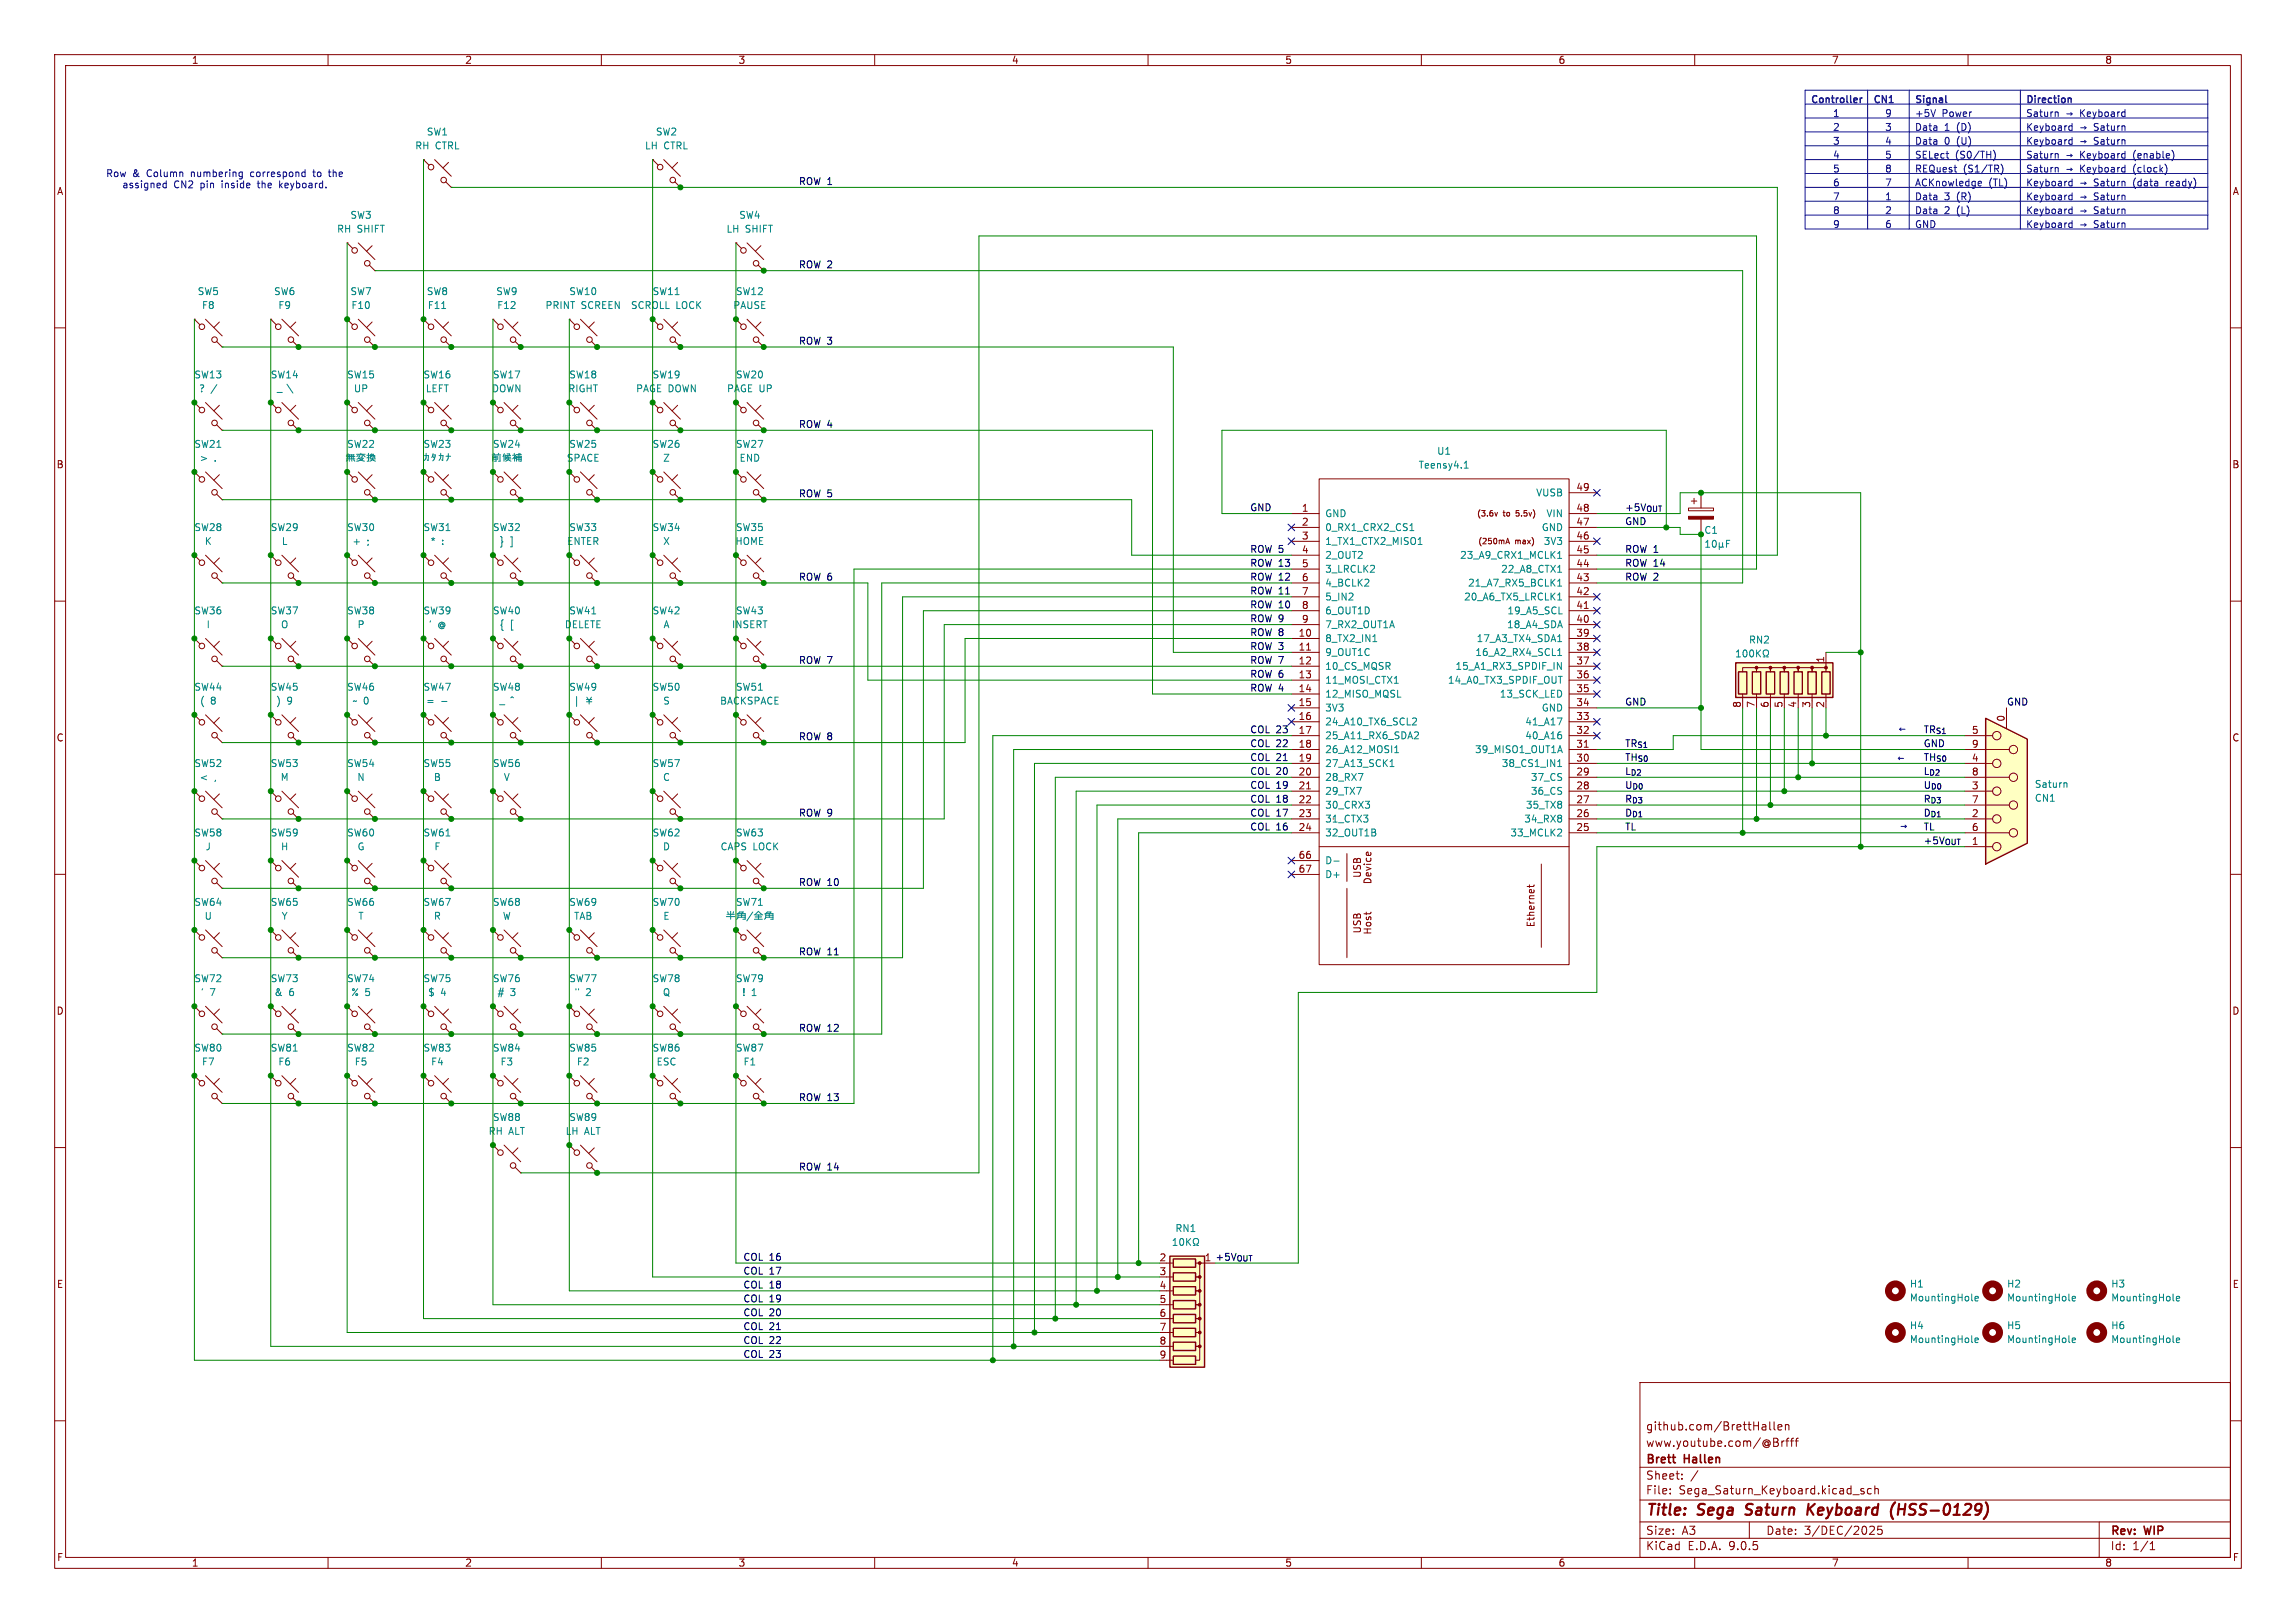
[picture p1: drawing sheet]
<svg xmlns="http://www.w3.org/2000/svg" width="420mm" height="297mm" viewBox="0 0 420 297" stroke-linecap="round" stroke-linejoin="round" font-family="sans-serif">
<defs><g id="words">
<g font-size="2.8" fill="#840000">
<text x="301" y="277.9">Title:</text>
<text x="310.6" y="277.9">Sega</text>
<text x="320.2" y="277.9">Saturn</text>
<text x="332.2" y="277.9">Keyboard</text>
<text x="348.3" y="277.9">(HSS-0129)</text>
</g>
<g font-size="2.1" fill="#840000">
<text x="301" y="262">github.com/BrettHallen</text>
<text x="301" y="268.2">Brett</text>
<text x="301" y="265">www.youtube.com/@Brfff</text>
<text x="308.2" y="268.2">Hallen</text>
<text x="301" y="273.7">File:</text>
<text x="301" y="271">Sheet:</text>
<text x="307.1" y="273.7">Sega_Saturn_Keyboard.kicad_sch</text>
<text x="301" y="281.1">Size:</text>
<text x="307.6" y="281.1">A3</text>
<text x="323" y="281.1">Date:</text>
<text x="330" y="281.1">3/DEC/2025</text>
<text x="386" y="281.3">Rev:</text>
<text x="392.4" y="281.3">WIP</text>
<text x="301" y="283.9">KiCad</text>
<text x="308.7" y="283.9">E.D.A.</text>
<text x="316.3" y="283.9">9.0.5</text>
<text x="386" y="283.9">Id:</text>
<text x="390.1" y="283.9">1/1</text>
</g>
<g font-size="1.8" fill="#840000">
<text x="35" y="11.9">1</text>
<text x="85" y="11.9">2</text>
<text x="135" y="11.9">3</text>
<text x="185" y="11.9">4</text>
<text x="235" y="11.9">5</text>
<text x="285" y="11.9">6</text>
<text x="335" y="11.9">7</text>
<text x="385" y="11.9">8</text>
<text x="10.3" y="35.9">A</text>
<text x="408.3" y="35.9">A</text>
<text x="10.3" y="85.9">B</text>
<text x="288.2" y="89.9">49</text>
<text x="408.2" y="85.9">B</text>
<text x="238.1" y="93.7">1</text>
<text x="288.2" y="93.7">48</text>
<text x="238.1" y="96.3">2</text>
<text x="238.1" y="98.8">3</text>
<text x="238.1" y="101.3">4</text>
<text x="288.2" y="98.8">46</text>
<text x="288.2" y="101.3">45</text>
<text x="288.2" y="96.3">47</text>
<text x="238.1" y="103.9">5</text>
<text x="238.1" y="106.4">6</text>
<text x="288.2" y="103.9">44</text>
<text x="288.2" y="106.4">43</text>
<text x="238.1" y="109">7</text>
<text x="238.1" y="111.5">8</text>
<text x="288.2" y="109">42</text>
<text x="288.2" y="111.5">41</text>
<text x="237.4" y="116.6">10</text>
<text x="237.4" y="119.1">11</text>
<text x="238.1" y="114">9</text>
<text x="288.2" y="114">40</text>
<text x="288.2" y="116.6">39</text>
<text x="288.2" y="119.1">38</text>
<text x="237.4" y="121.7">12</text>
<text x="237.4" y="124.2">13</text>
<text x="288.2" y="121.7">37</text>
<text x="288.2" y="124.2">36</text>
<text x="333.8" y="121.4" transform="rotate(-90 333.8 121.4)">1</text>
<text x="237.4" y="126.7">14</text>
<text x="237.4" y="129.3">15</text>
<text x="237.4" y="131.8">16</text>
<text x="288.2" y="126.7">35</text>
<text x="288.2" y="131.8">33</text>
<text x="288.2" y="129.3">34</text>
<text x="318.5" y="129.6" transform="rotate(-90 318.5 129.6)">8</text>
<text x="321.1" y="129.6" transform="rotate(-90 321.1 129.6)">7</text>
<text x="323.6" y="129.6" transform="rotate(-90 323.6 129.6)">6</text>
<text x="326.1" y="129.6" transform="rotate(-90 326.1 129.6)">5</text>
<text x="328.7" y="129.6" transform="rotate(-90 328.7 129.6)">4</text>
<text x="331.2" y="129.6" transform="rotate(-90 331.2 129.6)">3</text>
<text x="333.8" y="129.6" transform="rotate(-90 333.8 129.6)">2</text>
<text x="10.3" y="135.9">C</text>
<text x="237.4" y="134.4">17</text>
<text x="237.4" y="136.9">18</text>
<text x="288.2" y="134.4">32</text>
<text x="288.2" y="136.9">31</text>
<text x="360.6" y="136.9">9</text>
<text x="360.6" y="134.4">5</text>
<text x="366.8" y="132.2" transform="rotate(-90 366.8 132.2)">0</text>
<text x="408.2" y="135.9">C</text>
<text x="237.4" y="139.4">19</text>
<text x="237.4" y="142">20</text>
<text x="288.2" y="139.4">30</text>
<text x="288.2" y="142">29</text>
<text x="360.6" y="142">8</text>
<text x="360.6" y="139.4">4</text>
<text x="237.4" y="144.5">21</text>
<text x="237.4" y="147.1">22</text>
<text x="237.4" y="149.6">23</text>
<text x="288.2" y="144.5">28</text>
<text x="288.2" y="147.1">27</text>
<text x="288.2" y="149.6">26</text>
<text x="360.6" y="149.6">2</text>
<text x="360.6" y="147.1">7</text>
<text x="360.6" y="144.5">3</text>
<text x="237.4" y="152.1">24</text>
<text x="288.2" y="152.1">25</text>
<text x="360.6" y="152.1">6</text>
<text x="237.4" y="157.2">66</text>
<text x="237.4" y="159.8">67</text>
<text x="249.1" y="160.8" transform="rotate(-90 249.1 160.8)">USB</text>
<text x="251.1" y="161.9" transform="rotate(-90 251.1 161.9)">Device</text>
<text x="249.1" y="170.9" transform="rotate(-90 249.1 170.9)">USB</text>
<text x="251.1" y="171.1" transform="rotate(-90 251.1 171.1)">Host</text>
<text x="280.9" y="169.8" transform="rotate(-90 280.9 169.8)">Ethernet</text>
<text x="10.3" y="185.9">D</text>
<text x="408.2" y="185.9">D</text>
<text x="212" y="230.9">2</text>
<text x="212" y="233.4">3</text>
<text x="10.3" y="235.9">E</text>
<text x="212" y="236">4</text>
<text x="212" y="238.5">5</text>
<text x="408.3" y="235.9">E</text>
<text x="212" y="241">6</text>
<text x="212" y="243.6">7</text>
<text x="212" y="246.1">8</text>
<text x="212" y="248.7">9</text>
<text x="10.3" y="285.9">F</text>
<text x="35" y="286.9">1</text>
<text x="85" y="286.9">2</text>
<text x="135" y="286.9">3</text>
<text x="185" y="286.9">4</text>
<text x="235" y="286.9">5</text>
<text x="285" y="286.9">6</text>
<text x="335" y="286.9">7</text>
<text x="385" y="286.9">8</text>
<text x="408.3" y="285.9">F</text>
</g>
<g font-size="1.8" fill="#0000c2">
<text x="331.2" y="19.5">Controller</text>
<text x="335.2" y="21.7">1</text>
<text x="342.6" y="19.5">CN1</text>
<text x="344.7" y="21.7">9</text>
<text x="350.2" y="19.5">Signal</text>
<text x="350.2" y="21.7">+5V</text>
<text x="355.2" y="21.7">Power</text>
<text x="370.5" y="19.5">Direction</text>
<text x="370.5" y="21.7">Saturn</text>
<text x="377.9" y="21.7">þÿ!’Keyboard</text>
<text x="335.2" y="24.3">2</text>
<text x="335.2" y="26.8">3</text>
<text x="335.2" y="29.3">4</text>
<text x="344.7" y="24.3">3</text>
<text x="344.7" y="26.8">4</text>
<text x="344.7" y="29.3">5</text>
<text x="350.2" y="24.3">Data</text>
<text x="350.2" y="26.8">Data</text>
<text x="350.2" y="29.3">SELect</text>
<text x="355.7" y="24.3">1</text>
<text x="355.7" y="26.8">0</text>
<text x="357.7" y="29.3">(S0/TH)</text>
<text x="358" y="24.3">(D)</text>
<text x="358" y="26.8">(U)</text>
<text x="370.5" y="24.3">Keyboard</text>
<text x="370.5" y="26.8">Keyboard</text>
<text x="370.5" y="29.3">Saturn</text>
<text x="377.9" y="29.3">þÿ!’Keyboard</text>
<text x="380.4" y="24.3">þÿ!’Saturn</text>
<text x="380.4" y="26.8">þÿ!’Saturn</text>
<text x="390.5" y="29.3">(enable)</text>
<text x="19.3" y="32.6">Row</text>
<text x="22.3" y="34.7">assigned</text>
<text x="24.2" y="32.6">&amp;</text>
<text x="27" y="32.6">Column</text>
<text x="31.8" y="34.7">CN2</text>
<text x="35.2" y="32.6">numbering</text>
<text x="36.8" y="34.7">pin</text>
<text x="40.8" y="34.7">inside</text>
<text x="46.3" y="32.6">correspond</text>
<text x="47.6" y="34.7">the</text>
<text x="51.8" y="34.7">keyboard.</text>
<text x="58" y="32.6">to</text>
<text x="61" y="32.6">the</text>
<text x="335.2" y="31.9">5</text>
<text x="335.2" y="34.4">6</text>
<text x="344.7" y="31.9">8</text>
<text x="344.7" y="34.4">7</text>
<text x="350.2" y="31.9">REQuest</text>
<text x="350.2" y="34.4">ACKnowledge</text>
<text x="359.1" y="31.9">(S1/TR)</text>
<text x="363.8" y="34.4">(TL)</text>
<text x="370.5" y="31.9">Saturn</text>
<text x="370.5" y="34.4">Keyboard</text>
<text x="377.9" y="31.9">þÿ!’Keyboard</text>
<text x="380.4" y="34.4">þÿ!’Saturn</text>
<text x="390.5" y="31.9">(clock)</text>
<text x="390.5" y="34.4">(data</text>
<text x="396.7" y="34.4">ready)</text>
<text x="335.2" y="37">7</text>
<text x="335.2" y="39.5">8</text>
<text x="344.7" y="37">1</text>
<text x="344.7" y="39.5">2</text>
<text x="350.2" y="37">Data</text>
<text x="350.2" y="39.5">Data</text>
<text x="355.7" y="37">3</text>
<text x="355.7" y="39.5">2</text>
<text x="358" y="37">(R)</text>
<text x="358" y="39.5">(L)</text>
<text x="370.5" y="37">Keyboard</text>
<text x="370.5" y="39.5">Keyboard</text>
<text x="380.4" y="37">þÿ!’Saturn</text>
<text x="380.4" y="39.5">þÿ!’Saturn</text>
<text x="335.2" y="42">9</text>
<text x="344.7" y="42">6</text>
<text x="350.2" y="42">GND</text>
<text x="370.5" y="42">Keyboard</text>
<text x="380.4" y="42">þÿ!’Saturn</text>
<text x="347.1" y="134.2">þÿ!•</text>
<text x="346.8" y="139.6">þÿ!•</text>
<text x="347.3" y="152">þÿ!’</text>
</g>
<g font-size="1.8" fill="#008484">
<text x="75.9" y="27.5">RH CTRL</text>
<text x="78" y="25">SW1</text>
<text x="117.9" y="27.5">LH</text>
<text x="119.9" y="25">SW2</text>
<text x="121.4" y="27.5">CTRL</text>
<text x="64" y="40.2">SW3</text>
<text x="135.1" y="40.2">SW4</text>
<text x="61.6" y="42.8">RH SHIFT</text>
<text x="132.8" y="42.8">LH</text>
<text x="136.3" y="42.8">SHIFT</text>
<text x="36.1" y="54.2">SW5</text>
<text x="36.8" y="56.7">F8</text>
<text x="50" y="54.2">SW6</text>
<text x="50.8" y="56.7">F9</text>
<text x="64" y="54.2">SW7</text>
<text x="64.2" y="56.7">F10</text>
<text x="78" y="54.2">SW8</text>
<text x="78.2" y="56.7">F11</text>
<text x="90.7" y="54.2">SW9</text>
<text x="90.9" y="56.7">F12</text>
<text x="99.7" y="56.7">PRINT</text>
<text x="104" y="54.2">SW10</text>
<text x="106.3" y="56.7">SCREEN</text>
<text x="115.3" y="56.7">SCROLL LOCK</text>
<text x="119.3" y="54.2">SW11</text>
<text x="134" y="56.7">PAUSE</text>
<text x="134.5" y="54.2">SW12</text>
<text x="35.5" y="69.4">SW13</text>
<text x="36.3" y="72">?</text>
<text x="38.6" y="72">/</text>
<text x="49.4" y="69.4">SW14</text>
<text x="50.6" y="72">_ \</text>
<text x="63.4" y="69.4">SW15</text>
<text x="64.6" y="72">UP</text>
<text x="77.4" y="69.4">SW16</text>
<text x="77.8" y="72">LEFT</text>
<text x="89.9" y="72">DOWN</text>
<text x="90.1" y="69.4">SW17</text>
<text x="103.9" y="72">RIGHT</text>
<text x="104" y="69.4">SW18</text>
<text x="116.3" y="72">PAGE DOWN</text>
<text x="119.3" y="69.4">SW19</text>
<text x="132.9" y="72">PAGE UP</text>
<text x="134.5" y="69.4">SW20</text>
<text x="35.5" y="82.1">SW21</text>
<text x="63.4" y="82.1">SW22</text>
<text x="77.4" y="82.1">SW23</text>
<text x="90.1" y="82.1">SW24</text>
<text x="104" y="82.1">SW25</text>
<text x="119.3" y="82.1">SW26</text>
<text x="134.5" y="82.1">SW27</text>
<text x="262.8" y="83.4">U1</text>
<text x="36.4" y="84.7">&gt;</text>
<text x="39.2" y="84.7">.</text>
<text x="63.1" y="84.7">þÿq!Y cÛ</text>
<text x="77.2" y="84.7">þÿ0«0¿0«0Ê</text>
<text x="103.6" y="84.7">SPACE</text>
<text x="121.2" y="84.7">Z</text>
<text x="135.2" y="84.7">END</text>
<text x="259.4" y="86">Teensy4.1</text>
<text x="242.3" y="94.8">GND</text>
<text x="280.9" y="91">VUSB</text>
<text x="282.8" y="94.8">VIN</text>
<text x="35.5" y="97.4">SW28</text>
<text x="37.4" y="99.9">K</text>
<text x="49.4" y="97.4">SW29</text>
<text x="51.5" y="99.9">L</text>
<text x="63.4" y="97.4">SW30</text>
<text x="64.4" y="99.9">+</text>
<text x="67.1" y="99.9">;</text>
<text x="77.4" y="97.4">SW31</text>
<text x="78.6" y="99.9">*</text>
<text x="80.8" y="99.9">:</text>
<text x="90.1" y="97.4">SW32</text>
<text x="91.3" y="99.9">}</text>
<text x="93.3" y="99.9">]</text>
<text x="103.6" y="99.9">ENTER</text>
<text x="104" y="97.4">SW33</text>
<text x="119.3" y="97.4">SW34</text>
<text x="121.2" y="99.9">X</text>
<text x="134.4" y="99.9">HOME</text>
<text x="134.5" y="97.4">SW35</text>
<text x="242.3" y="97.4">0_RX1_CRX2_CS1</text>
<text x="242.3" y="99.9">1_TX1_CTX2_MISO1</text>
<text x="281.9" y="97.4">GND</text>
<text x="282.3" y="99.9">3V3</text>
<text x="311.7" y="97.9">C1</text>
<text x="242.3" y="105">3_LRCLK2</text>
<text x="242.3" y="107.5">4_BCLK2</text>
<text x="242.3" y="102.5">2_OUT2</text>
<text x="267" y="102.5">23_A9_CRX1_MCLK1</text>
<text x="268.4" y="107.5">21_A7_RX5_BCLK1</text>
<text x="274.5" y="105">22_A8_CTX1</text>
<text x="35.5" y="112.6">SW36</text>
<text x="49.4" y="112.6">SW37</text>
<text x="63.4" y="112.6">SW38</text>
<text x="77.4" y="112.6">SW39</text>
<text x="90.1" y="112.6">SW40</text>
<text x="104" y="112.6">SW41</text>
<text x="119.3" y="112.6">SW42</text>
<text x="134.5" y="112.6">SW43</text>
<text x="242.3" y="110.1">5_IN2</text>
<text x="242.3" y="112.6">6_OUT1D</text>
<text x="267.7" y="110.1">20_A6_TX5_LRCLK1</text>
<text x="275.6" y="112.6">19_A5_SCL</text>
<text x="37.7" y="115.2">I</text>
<text x="51.3" y="115.2">O</text>
<text x="65.3" y="115.2">P</text>
<text x="78.3" y="115.2">'</text>
<text x="80.1" y="115.2">@</text>
<text x="91.3" y="115.2">{</text>
<text x="93.3" y="115.2">[</text>
<text x="103.2" y="115.2">DELETE</text>
<text x="121.3" y="115.2">A</text>
<text x="133.8" y="115.2">INSERT</text>
<text x="242.3" y="115.2">7_RX2_OUT1A</text>
<text x="242.3" y="117.7">8_TX2_IN1</text>
<text x="270" y="117.7">17_A3_TX4_SDA1</text>
<text x="275.6" y="115.2">18_A4_SDA</text>
<text x="319.8" y="118">RN2</text>
<text x="242.3" y="120.2">9_OUT1C</text>
<text x="242.3" y="122.8">10_CS_MQSR</text>
<text x="242.3" y="125.3">11_MOSI_CTX1</text>
<text x="264.8" y="125.3">14_A0_TX3_SPDIF_OUT</text>
<text x="266.1" y="122.8">15_A1_RX3_SPDIF_IN</text>
<text x="269.8" y="120.2">16_A2_RX4_SCL1</text>
<text x="35.5" y="126.6">SW44</text>
<text x="36.5" y="129.1">(</text>
<text x="38.5" y="129.1">8</text>
<text x="49.4" y="126.6">SW45</text>
<text x="50.5" y="129.1">)</text>
<text x="52.5" y="129.1">9</text>
<text x="63.4" y="126.6">SW46</text>
<text x="64.4" y="129.1">~ 0</text>
<text x="77.4" y="126.6">SW47</text>
<text x="77.9" y="129.1">=</text>
<text x="90.1" y="126.6">SW48</text>
<text x="91.3" y="129.1">_ ^</text>
<text x="104" y="126.6">SW49</text>
<text x="119.3" y="126.6">SW50</text>
<text x="121.2" y="129.1">S</text>
<text x="131.6" y="129.1">BACKSPACE</text>
<text x="134.5" y="126.6">SW51</text>
<text x="242.3" y="127.9">12_MISO_MQSL</text>
<text x="242.3" y="130.4">3V3</text>
<text x="274.2" y="127.9">13_SCK_LED</text>
<text x="281.9" y="130.4">GND</text>
<text x="242.3" y="132.9">24_A10_TX6_SCL2</text>
<text x="242.3" y="135.5">25_A11_RX6_SDA2</text>
<text x="278.9" y="132.9">41_A17</text>
<text x="278.9" y="135.5">40_A16</text>
<text x="35.5" y="140.6">SW52</text>
<text x="36.4" y="143.1">&lt;</text>
<text x="39.2" y="143.1">,</text>
<text x="49.4" y="140.6">SW53</text>
<text x="51.2" y="143.1">M</text>
<text x="63.4" y="140.6">SW54</text>
<text x="65.3" y="143.1">N</text>
<text x="77.4" y="140.6">SW55</text>
<text x="79.3" y="143.1">B</text>
<text x="90.1" y="140.6">SW56</text>
<text x="92.1" y="143.1">V</text>
<text x="119.3" y="140.6">SW57</text>
<text x="121.2" y="143.1">C</text>
<text x="242.3" y="138">26_A12_MOSI1</text>
<text x="242.3" y="140.6">27_A13_SCK1</text>
<text x="242.3" y="143.1">28_RX7</text>
<text x="269.7" y="138">39_MISO1_OUT1A</text>
<text x="274.6" y="140.6">38_CS1_IN1</text>
<text x="279.9" y="143.1">37_CS</text>
<text x="242.3" y="145.6">29_TX7</text>
<text x="242.3" y="148.2">30_CRX3</text>
<text x="279" y="148.2">35_TX8</text>
<text x="279.9" y="145.6">36_CS</text>
<text x="372.1" y="146.9">CN1</text>
<text x="372.1" y="144.4">Saturn</text>
<text x="35.5" y="153.3">SW58</text>
<text x="37.5" y="155.8">J</text>
<text x="49.4" y="153.3">SW59</text>
<text x="51.3" y="155.8">H</text>
<text x="63.4" y="153.3">SW60</text>
<text x="65.3" y="155.8">G</text>
<text x="77.4" y="153.3">SW61</text>
<text x="79.4" y="155.8">F</text>
<text x="119.3" y="153.3">SW62</text>
<text x="121.2" y="155.8">D</text>
<text x="131.7" y="155.8">CAPS LOCK</text>
<text x="134.5" y="153.3">SW63</text>
<text x="242.3" y="150.7">31_CTX3</text>
<text x="242.3" y="153.3">32_OUT1B</text>
<text x="276.2" y="153.3">33_MCLK2</text>
<text x="278.7" y="150.7">34_RX8</text>
<text x="242.3" y="158.3">D-</text>
<text x="242.3" y="160.9">D+</text>
<text x="35.5" y="166">SW64</text>
<text x="49.4" y="166">SW65</text>
<text x="63.4" y="166">SW66</text>
<text x="77.4" y="166">SW67</text>
<text x="90.1" y="166">SW68</text>
<text x="104" y="166">SW69</text>
<text x="119.3" y="166">SW70</text>
<text x="134.5" y="166">SW71</text>
<text x="37.3" y="168.5">U</text>
<text x="51.4" y="168.5">Y</text>
<text x="65.5" y="168.5">T</text>
<text x="79.3" y="168.5">R</text>
<text x="91.9" y="168.5">W</text>
<text x="104.9" y="168.5">TAB</text>
<text x="121.2" y="168.5">E</text>
<text x="35.5" y="179.9">SW72</text>
<text x="49.4" y="179.9">SW73</text>
<text x="63.4" y="179.9">SW74</text>
<text x="77.4" y="179.9">SW75</text>
<text x="90.1" y="179.9">SW76</text>
<text x="104" y="179.9">SW77</text>
<text x="119.3" y="179.9">SW78</text>
<text x="134.5" y="179.9">SW79</text>
<text x="36.6" y="182.5">'</text>
<text x="38.4" y="182.5">7</text>
<text x="50.1" y="182.5">&amp;</text>
<text x="52.8" y="182.5">6</text>
<text x="64.1" y="182.5">% 5</text>
<text x="78.2" y="182.5">$</text>
<text x="80.6" y="182.5">4</text>
<text x="90.9" y="182.5">#</text>
<text x="93.3" y="182.5">3</text>
<text x="105" y="182.5">&quot;</text>
<text x="107.1" y="182.5">2</text>
<text x="121.2" y="182.5">Q</text>
<text x="135.7" y="182.5">!</text>
<text x="137.4" y="182.5">1</text>
<text x="35.5" y="192.6">SW80</text>
<text x="36.8" y="195.2">F7</text>
<text x="49.4" y="192.6">SW81</text>
<text x="50.8" y="195.2">F6</text>
<text x="63.4" y="192.6">SW82</text>
<text x="64.8" y="195.2">F5</text>
<text x="77.4" y="192.6">SW83</text>
<text x="78.8" y="195.2">F4</text>
<text x="90.1" y="192.6">SW84</text>
<text x="91.5" y="195.2">F3</text>
<text x="104" y="192.6">SW85</text>
<text x="105.4" y="195.2">F2</text>
<text x="119.3" y="192.6">SW86</text>
<text x="120" y="195.2">ESC</text>
<text x="134.5" y="192.6">SW87</text>
<text x="135.9" y="195.2">F1</text>
<text x="89.3" y="207.9">RH ALT</text>
<text x="90.1" y="205.3">SW88</text>
<text x="103.4" y="207.9">LH</text>
<text x="104" y="205.3">SW89</text>
<text x="106.9" y="207.9">ALT</text>
<text x="214.9" y="225.7">RN1</text>
<text x="349.3" y="235.8">H1</text>
<text x="349.3" y="238.4">MountingHole</text>
<text x="367" y="235.8">H2</text>
<text x="367" y="238.4">MountingHole</text>
<text x="386.1" y="235.8">H3</text>
<text x="386.1" y="238.4">MountingHole</text>
<text x="349.3" y="243.4">H4</text>
<text x="349.3" y="246">MountingHole</text>
<text x="367" y="243.4">H5</text>
<text x="367" y="246">MountingHole</text>
<text x="386.1" y="243.4">H6</text>
<text x="386.1" y="246">MountingHole</text>
</g>
<g font-size="1.8">
<text x="146" y="33.9">ROW 1</text>
<text x="146" y="49.2">ROW 2</text>
<text x="146" y="63.2">ROW 3</text>
<text x="146" y="78.4">ROW 4</text>
<text x="146" y="91.1">ROW 5</text>
<text x="228.6" y="93.6">GND</text>
<text x="297.2" y="93.6">+5V_{OUT}</text>
<text x="228.6" y="101.3">ROW 5</text>
<text x="297.2" y="96.2">GND</text>
<text x="297.2" y="101.3">ROW 1</text>
<text x="146" y="106.3">ROW 6</text>
<text x="228.6" y="106.3">ROW 12</text>
<text x="228.6" y="103.8">ROW 13</text>
<text x="297.2" y="103.8">ROW 14</text>
<text x="297.2" y="106.3">ROW 2</text>
<text x="228.6" y="108.9">ROW 11</text>
<text x="228.6" y="111.4">ROW 10</text>
<text x="228.6" y="114">ROW 9</text>
<text x="228.6" y="116.5">ROW 8</text>
<text x="228.6" y="119">ROW 3</text>
<text x="146" y="121.6">ROW 7</text>
<text x="228.6" y="121.6">ROW 7</text>
<text x="228.6" y="124.1">ROW 6</text>
<text x="228.6" y="126.7">ROW 4</text>
<text x="297.2" y="129.2">GND</text>
<text x="367" y="129.2">GND</text>
<text x="146" y="135.5">ROW 8</text>
<text x="228.6" y="136.8">COL 22</text>
<text x="228.6" y="134.3">COL 23</text>
<text x="297.2" y="136.8">TR_{S1}</text>
<text x="351.8" y="136.8">GND</text>
<text x="351.8" y="134.3">TR_{S1}</text>
<text x="228.6" y="141.9">COL 20</text>
<text x="228.6" y="139.4">COL 21</text>
<text x="297.2" y="139.4">TH_{S0}</text>
<text x="297.2" y="141.9">L_{D2}</text>
<text x="351.8" y="139.4">TH_{S0}</text>
<text x="351.8" y="141.9">L_{D2}</text>
<text x="146" y="149.5">ROW 9</text>
<text x="228.6" y="144.4">COL 19</text>
<text x="228.6" y="147">COL 18</text>
<text x="228.6" y="149.5">COL 17</text>
<text x="297.2" y="149.5">D_{D1}</text>
<text x="297.2" y="144.4">U_{D0}</text>
<text x="297.2" y="147">R_{D3}</text>
<text x="351.8" y="149.5">D_{D1}</text>
<text x="351.8" y="147">R_{D3}</text>
<text x="351.8" y="144.4">U_{D0}</text>
<text x="228.6" y="152.1">COL 16</text>
<text x="297.2" y="152.1">TL</text>
<text x="351.8" y="154.6">+5V_{OUT}1</text>
<text x="351.8" y="152.1">TL</text>
<text x="146" y="162.2">ROW 10</text>
<text x="146" y="174.9">ROW 11</text>
<text x="146" y="188.9">ROW 12</text>
<text x="146" y="201.6">ROW 13</text>
<text x="146" y="214.3">ROW 14</text>
<text x="135.9" y="230.8">COL 16</text>
<text x="135.9" y="233.3">COL 17</text>
<text x="220.3" y="230.9">1 +5V_{OUT}</text>
<text x="135.9" y="238.4">COL 19</text>
<text x="135.9" y="235.9">COL 18</text>
<text x="135.9" y="241">COL 20</text>
<text x="135.9" y="243.5">COL 21</text>
<text x="135.9" y="246">COL 22</text>
<text x="135.9" y="248.6">COL 23</text>
</g>
<g font-size="1.4" fill="#840000">
<text x="270.1" y="94.7">(3.6v</text>
<text x="275" y="94.7">to</text>
<text x="277.5" y="94.7">5.5v)</text>
<text x="270.3" y="99.8">(250mA</text>
<text x="277.1" y="99.8">max)</text>
</g>
</g></defs>
<g fill="none" stroke="#840000" stroke-width=".18">
<path d="M10 10h400v277h-400zM12 12h396v273h-396zM60 10v2M110 10v2M160 10v2M210 10v2M260 10v2M310 10v2M360 10v2M10 60h2M408 60h2M10 110h2"/>
<path d="M408 110h2M10 160h2M408 160h2M10 210h2M408 210h2M300 253h108v32h-108zM10 260h2M300 278.5h108M300 274.5h108M300 268.5h108M305.5 273.2v.2M305.5 272.5v.1"/>
<path d="M307.7 270.5v.2M307.7 269.8v.1M310.6 269.1l-1.3 1.9M320 278.5v3M322.5 260.7h.3l.2 .2v.8M323 261.6l-.5 .1M323 261l-.5 .1M323.7 260.2v1.3l.2 .2M324.5 260.2v1.3l.2 .2M325.2 261.2l.7-.2v-.2l-.5-.1-.2 .2 .1 .7h.6M325.2 264v.5M325.9 263.7v1"/>
<path d="M326.4 263.7l-.3 .1-.2 .2M326.6 260.8l.2-.1 .4 .1v.9M326.6 260.7v1M326.7 263.7h.5M327.2 263.2l-.3 .2v1.3M327.5 263.7h.6M328.1 263.2l-.4 .2v1.3M328.4 263.7h.5M328.9 263.2l-.3 .2v1.3M338.9 273.5h1.2M340.9 272.5l-.3-.1-.2 .2v.2l.5 .2v.3h-.5M342.3 272.5l-.4-.1-.3 .3v.4l.1 .2h.6"/>
<path d="M342.8 279.4v.5l-.9 .9h1M342.9 272.5l.3-.1 .3 .1 .1 .9M342.9 271.9v1.5M343.5 279.3l-.1 .7 .3-.1h.5l.1 .6-.3 .3-.6-.2M384 278.5v6.5M408 260h2M60 285v2M110 285v2M160 285v2M210 285v2M260 285v2M300 281.5h108"/>
<path d="M310 285v2M360 285v2M393.3 283.6h.9M393.3 282.5l.4-.4v1.5"/>
</g>
<path d="M319.3 277.1l.2 .1M319.6 275.4l-.2 .4 .1 .2M330.8 275.2l-.2 2M331 276.1l.7 1.1M332 275.2l-1.3 1.1M346.7 274.9l-.5 .6M347.3 276.2h1.1M347.4 275.2l-.3 2" fill="none" stroke="#840000" stroke-width=".4"/>
<path d="M363.2 131.4l7.6 3.9v19l-7.6 3.8z" fill="#ffffc2"/>
<path d="M363.2 131.4l7.6 3.9v19l-7.6 3.8z" fill="none" stroke="#840000" stroke-width=".25"/>
<g fill="none" stroke="#840000" stroke-width=".18">
<path d="M77.5 29.2l1 1M77.5 29.2h.1M79.5 29.2l3 3.1M81.5 33.3l1 1M82 29.7l-1 1M82.5 34.3h.1M119.4 29.2l1 1M119.4 29.2h.1M121.4 29.2l3.1 3.1M123.4 33.3l1.1 1M124 29.7l-1.1 1M124.5 34.3h.1"/>
<path d="M63.5 44.5l1 1M63.5 44.5h.1M63.5 58.4l1 1M63.5 58.4h.1M65.5 44.5l3.1 3M65.5 58.4l3.1 3.1M67.6 48.5l1 1M68.1 45l-1 1M68.1 58.9l-1 1M68.6 49.5h.1M77.5 58.4l1 1M77.5 58.4h.1"/>
<path d="M79.5 58.4l3 3.1M82 58.9l-1 1M90.2 58.4l1 1M90.2 58.4h.1M92.2 58.4l3 3.1M94.7 58.9l-1 1M104.1 58.4l1.1 1M104.1 58.4h.1M106.2 58.4l3 3.1M108.7 58.9l-1 1M119.4 58.4l1 1M119.4 58.4h.1"/>
<path d="M121.4 58.4l3.1 3.1M124 58.9l-1.1 1M134.6 58.4l1 1M134.6 58.4h.1M134.6 44.5l1 1M134.6 44.5h.1M136.7 58.4l3 3.1M136.7 44.5l3 3M138.7 48.5l1 1M139.2 58.9l-1 1M139.2 45l-1 1M139.7 49.5h.1"/>
<path d="M63.5 73.7l1 1M63.5 73.7h.1M65.5 73.7l3.1 3M67.6 77.7l1 1M67.6 62.5l1 1M68.1 74.2l-1 1M68.6 78.7h.1M68.6 63.5h.1M77.5 73.7l1 1M77.5 73.7h.1M79.5 73.7l3 3M81.5 62.5l1 1"/>
<path d="M81.5 77.7l1 1M82 74.2l-1 1M82.5 63.5h.1M82.5 78.7h.1M90.2 73.7l1 1M90.2 73.7h.1M92.2 73.7l3 3M94.2 62.5l1 1M94.2 77.7l1 1M94.7 74.2l-1 1M95.2 63.5h.1M95.2 78.7h.1"/>
<path d="M104.1 73.7l1.1 1M104.1 73.7h.1M106.2 73.7l3 3M108.2 62.5l1 1M108.2 77.7l1 1M108.7 74.2l-1 1M109.2 63.5h.1M109.2 78.7h.1M119.4 73.7l1 1M119.4 73.7h.1M121.4 73.7l3.1 3M123.4 77.7l1.1 1"/>
<path d="M123.4 62.5l1.1 1M124 74.2l-1.1 1M124.5 78.7h.1M124.5 63.5h.1M134.6 73.7l1 1M134.6 73.7h.1M136.7 73.7l3 3M138.7 62.5l1 1M138.7 77.7l1 1M139.2 74.2l-1 1M139.7 63.5h.1M139.7 78.7h.1"/>
<path d="M63.5 86.4l1 1M63.5 86.4h.1M65.5 86.4l3.1 3M67.6 90.4l1 1M68.1 86.9l-1 1M68.6 91.4h.1M77.5 86.4l1 1M77.5 86.4h.1M79.5 86.4l3 3M81.5 90.4l1 1M82 86.9l-1 1M82.5 91.4h.1"/>
<path d="M90.2 86.4l1 1M90.2 86.4h.1M92.2 86.4l3 3M94.2 90.4l1 1M94.7 86.9l-1 1M95.2 91.4h.1M104.1 86.4l1.1 1M104.1 86.4h.1M106.2 86.4l3 3M108.2 90.4l1 1M108.7 86.9l-1 1M109.2 91.4h.1"/>
<path d="M119.4 86.4l1 1M119.4 86.4h.1M121.4 86.4l3.1 3M123.4 90.4l1.1 1M124 86.9l-1.1 1M124.5 91.4h.1M134.6 86.4l1 1M134.6 86.4h.1M136.7 86.4l3 3M138.7 90.4l1 1M139.2 86.9l-1 1M139.7 91.4h.1"/>
<path d="M236.2 94h5.1M236.2 99.1h5.1M236.2 96.5h5.1M241.3 87.6h45.7v88.9h-45.7zM273.9 93.8l-.2 .6M275.4 99.5l.4-1 .3 1M275.5 99.2h.5M287 90.2h5.1M287 94h5.1M287 99.1h5.1M287 96.5h5.1M35.6 116.8l1 1.1"/>
<path d="M35.6 116.8h.1M37.6 116.8l3 3.1M40.1 117.3l-1 1.1M49.5 116.8l1 1.1M49.5 116.8h.1M51.6 116.8l3 3.1M54.1 117.3l-1 1.1M63.5 116.8l1 1.1M63.5 116.8h.1M65.5 116.8l3.1 3.1M68.1 117.3l-1 1.1M77.5 116.8l1 1.1"/>
<path d="M77.5 116.8h.1M77.5 101.6l1 1M77.5 101.6h.1M79.5 116.8l3 3.1M79.5 101.6l3 3M81.5 105.7l1 1M82 117.3l-1 1.1M82 102.1l-1 1M82.5 106.7h.1M90.2 116.8l1 1.1M90.2 116.8h.1M90.2 101.6l1 1"/>
<path d="M90.2 101.6h.1M92.2 116.8l3 3.1M92.2 101.6l3 3M94.2 105.7l1 1M94.7 117.3l-1 1.1M94.7 102.1l-1 1M95.2 106.7h.1M104.1 116.8l1.1 1.1M104.1 116.8h.1M104.1 101.6l1.1 1M104.1 101.6h.1M106.2 116.8l3 3.1"/>
<path d="M106.2 101.6l3 3M108.2 105.7l1 1M108.7 117.3l-1 1.1M108.7 102.1l-1 1M109.2 106.7h.1M119.4 101.6l1 1M119.4 101.6h.1M119.4 116.8l1 1.1M119.4 116.8h.1M121.4 101.6l3.1 3M121.4 116.8l3.1 3.1M123.4 105.7l1.1 1"/>
<path d="M124 117.3l-1.1 1.1M124 102.1l-1.1 1M124.5 106.7h.1M134.6 116.8l1 1.1M134.6 116.8h.1M134.6 101.6l1 1M134.6 101.6h.1M136.7 116.8l3 3.1M136.7 101.6l3 3M138.7 105.7l1 1M139.2 117.3l-1 1.1M139.2 102.1l-1 1"/>
<path d="M139.7 106.7h.1M236.2 104.1h5.1M236.2 106.7h5.1M236.2 109.2h5.1M236.2 111.8h5.1M236.2 114.3h5.1M236.2 116.8h5.1M236.2 119.4h5.1M236.2 101.6h5.1M239 119h.7M287 104.1h5.1M287 106.7h5.1"/>
<path d="M287 109.2h5.1M287 111.8h5.1M287 114.3h5.1M287 116.8h5.1M287 119.4h5.1M287 101.6h5.1M289.8 111.3h.7M35.6 130.8l1 1M35.6 130.8h.1M37.6 130.8l3 3.1M39.6 134.9l1 1M39.6 120.9l1 1"/>
<path d="M40.1 131.3l-1 1M40.6 135.9h.1M40.6 121.9h.1M49.5 130.8l1 1M49.5 130.8h.1M51.6 130.8l3 3.1M53.6 134.9l1 1M53.6 120.9l1 1M54.1 131.3l-1 1M54.6 135.9h.1M54.6 121.9h.1M63.5 130.8l1 1"/>
<path d="M63.5 130.8h.1M65.5 130.8l3.1 3.1M67.6 134.9l1 1M67.6 120.9l1 1M68.1 131.3l-1 1M68.6 135.9h.1M68.6 121.9h.1M77.5 130.8l1 1M77.5 130.8h.1M79.5 130.8l3 3.1M81.5 134.9l1 1M81.5 120.9l1 1"/>
<path d="M82 131.3l-1 1M82.5 135.9h.1M82.5 121.9h.1M90.2 130.8l1 1M90.2 130.8h.1M92.2 130.8l3 3.1M94.2 134.9l1 1M94.2 120.9l1 1M94.7 131.3l-1 1M95.2 135.9h.1M95.2 121.9h.1M104.1 130.8l1.1 1"/>
<path d="M104.1 130.8h.1M106.2 130.8l3 3.1M108.2 120.9l1 1M108.2 134.9l1 1M108.7 131.3l-1 1M109.2 121.9h.1M109.2 135.9h.1M119.4 130.8l1 1M119.4 130.8h.1M121.4 130.8l3.1 3.1M123.4 134.9l1.1 1M123.4 120.9l1.1 1"/>
<path d="M124 131.3l-1.1 1M124.5 135.9h.1M124.5 121.9h.1M134.6 130.8l1 1M134.6 130.8h.1M136.7 130.8l3 3.1M138.7 120.9l1 1M138.7 134.9l1 1M139.2 131.3l-1 1M139.7 121.9h.1M139.7 135.9h.1M236.2 139.7h5.1"/>
<path d="M236.2 137.2h5.1M236.2 134.6h5.1M236.2 121.9h5.1M236.2 124.5h5.1M236.2 127h5.1M236.2 129.5h5.1M236.2 132.1h5.1M287 139.7h5.1M287 137.2h5.1M287 134.6h5.1M287 121.9h5.1M287 124.5h5.1"/>
<path d="M287 127h5.1M287 129.5h5.1M287 132.1h5.1M289.8 136.7h.7M359.4 139.7h5.1M359.4 137.2h8.1M359.4 134.6h5.1M367 129.5v3.9M35.6 157.5l1 1M35.6 157.5h.1M35.6 144.8l1 1M35.6 144.8h.1"/>
<path d="M37.6 157.5l3 3M37.6 144.8l3 3M39.6 148.8l1 1.1M40.1 158l-1 1M40.1 145.3l-1 1M40.6 149.9h.1M49.5 157.5l1 1M49.5 157.5h.1M49.5 144.8l1 1M49.5 144.8h.1M51.6 157.5l3 3M51.6 144.8l3 3"/>
<path d="M53.6 148.8l1 1.1M54.1 158l-1 1M54.1 145.3l-1 1M54.6 149.9h.1M63.5 157.5l1 1M63.5 157.5h.1M63.5 144.8l1 1M63.5 144.8h.1M65.5 157.5l3.1 3M65.5 144.8l3.1 3M67.6 148.8l1 1.1M68.1 158l-1 1"/>
<path d="M68.1 145.3l-1 1M68.6 149.9h.1M77.5 157.5l1 1M77.5 157.5h.1M77.5 144.8l1 1M77.5 144.8h.1M79.5 157.5l3 3M79.5 144.8l3 3M81.5 148.8l1 1.1M82 158l-1 1M82 145.3l-1 1M82.5 149.9h.1"/>
<path d="M90.2 144.8l1 1M90.2 144.8h.1M92.2 144.8l3 3M94.2 148.8l1 1.1M94.7 145.3l-1 1M95.2 149.9h.1M119.4 157.5l1 1M119.4 157.5h.1M119.4 144.8l1 1M119.4 144.8h.1M121.4 157.5l3.1 3M121.4 144.8l3.1 3"/>
<path d="M123.4 148.8l1.1 1.1M124 158l-1.1 1M124 145.3l-1.1 1M124.5 149.9h.1M134.6 157.5l1 1M134.6 157.5h.1M136.7 157.5l3 3M139.2 158l-1 1M236.2 152.4h5.1M236.2 149.9h5.1M236.2 147.3h5.1M236.2 144.8h5.1"/>
<path d="M236.2 142.2h5.1M236.2 157.5h5.1M239 144.4h.7M241.3 154.9h45.7M246.4 156.2v5.1M250 156l.2-.1 .1 .6M281.9 158.1v15.3M287 152.4h5.1M287 149.9h5.1M287 147.3h5.1M287 144.8h5.1M287 142.2h5.1"/>
<path d="M359.4 154.9h5.1M359.4 152.4h8.1M359.4 149.9h5.1M359.4 147.3h8.1M359.4 144.8h5.1M359.4 142.2h8.1M35.6 170.2l1 1M35.6 170.2h.1M37.6 170.2l3 3M39.6 174.2l1 1.1M39.6 161.5l1 1.1M40.1 170.7l-1 1"/>
<path d="M40.6 175.3h.1M40.6 162.6h.1M49.5 170.2l1 1M49.5 170.2h.1M51.6 170.2l3 3M53.6 174.2l1 1.1M53.6 161.5l1 1.1M54.1 170.7l-1 1M54.6 175.3h.1M54.6 162.6h.1M63.5 170.2l1 1M63.5 170.2h.1"/>
<path d="M65.5 170.2l3.1 3M67.6 161.5l1 1.1M67.6 174.2l1 1.1M68.1 170.7l-1 1M68.6 162.6h.1M68.6 175.3h.1M77.5 170.2l1 1M77.5 170.2h.1M79.5 170.2l3 3M81.5 161.5l1 1.1M81.5 174.2l1 1.1M82 170.7l-1 1"/>
<path d="M82.5 162.6h.1M82.5 175.3h.1M90.2 170.2l1 1M90.2 170.2h.1M92.2 170.2l3 3M94.2 174.2l1 1.1M94.7 170.7l-1 1M95.2 175.3h.1M104.1 170.2l1.1 1M104.1 170.2h.1M106.2 170.2l3 3M108.2 174.2l1 1.1"/>
<path d="M108.7 170.7l-1 1M109.2 175.3h.1M119.4 170.2l1 1M119.4 170.2h.1M121.4 170.2l3.1 3M123.4 174.2l1.1 1.1M123.4 161.5l1.1 1.1M124 170.7l-1.1 1M124.5 175.3h.1M124.5 162.6h.1M134.6 170.2l1 1M134.6 170.2h.1"/>
<path d="M136.7 170.2l3 3M138.7 174.2l1 1.1M138.7 161.5l1 1.1M139.2 170.7l-1 1M139.7 175.3h.1M139.7 162.6h.1M236.2 160h5.1M246.4 162.6v12.7M279.8 161.9v.5M280.6 161.9l-.2 .3h-1.1M35.6 196.9l1 1M35.6 196.9h.1"/>
<path d="M35.6 184.2l1 1M35.6 184.2h.1M37.6 196.9l3 3M37.6 184.2l3 3M39.6 188.2l1 1M40.1 184.7l-1 1M40.1 197.4l-1 1M40.6 189.2h.1M49.5 196.9l1 1M49.5 196.9h.1M49.5 184.2l1 1M49.5 184.2h.1"/>
<path d="M51.6 184.2l3 3M51.6 196.9l3 3M53.6 188.2l1 1M54.1 197.4l-1 1M54.1 184.7l-1 1M54.6 189.2h.1M63.5 184.2l1 1M63.5 184.2h.1M63.5 196.9l1 1M63.5 196.9h.1M65.5 184.2l3.1 3M65.5 196.9l3.1 3"/>
<path d="M67.6 188.2l1 1M68.1 197.4l-1 1M68.1 184.7l-1 1M68.6 189.2h.1M77.5 184.2l1 1M77.5 184.2h.1M77.5 196.9l1 1M77.5 196.9h.1M79.5 196.9l3 3M79.5 184.2l3 3M81.5 188.2l1 1M82 197.4l-1 1"/>
<path d="M82 184.7l-1 1M82.5 189.2h.1M90.2 196.9l1 1M90.2 196.9h.1M90.2 184.2l1 1M90.2 184.2h.1M92.2 196.9l3 3M92.2 184.2l3 3M94.2 188.2l1 1M94.7 184.7l-1 1M94.7 197.4l-1 1M95.2 189.2h.1"/>
<path d="M104.1 184.2l1.1 1M104.1 184.2h.1M104.1 196.9l1.1 1M104.1 196.9h.1M106.2 184.2l3 3M106.2 196.9l3 3M108.2 188.2l1 1M108.7 184.7l-1 1M108.7 197.4l-1 1M109.2 189.2h.1M119.4 184.2l1 1M119.4 184.2h.1"/>
<path d="M119.4 196.9l1 1M119.4 196.9h.1M121.4 184.2l3.1 3M121.4 196.9l3.1 3M123.4 188.2l1.1 1M124 184.7l-1.1 1M124 197.4l-1.1 1M124.5 189.2h.1M134.6 184.2l1 1M134.6 184.2h.1M134.6 196.9l1 1M134.6 196.9h.1"/>
<path d="M136.7 184.2l3 3M136.7 196.9l3 3M138.7 188.2l1 1M139.2 184.7l-1 1M139.2 197.4l-1 1M139.7 189.2h.1M39.6 200.9l1 1M40.6 201.9h.1M53.6 200.9l1 1M54.6 201.9h.1M67.6 200.9l1 1M68.6 201.9h.1"/>
<path d="M81.5 200.9l1 1M82.5 201.9h.1M90.2 209.6l1 1M90.2 209.6h.1M92.2 209.6l3 3M94.2 213.6l1 1M94.2 200.9l1 1M94.7 210.1l-1 1M95.2 214.6h.1M95.2 201.9h.1M104.1 209.6l1.1 1M104.1 209.6h.1"/>
<path d="M106.2 209.6l3 3M108.2 213.6l1 1M108.2 200.9l1 1M108.7 210.1l-1 1M109.2 214.6h.1M109.2 201.9h.1M123.4 200.9l1.1 1M124.5 201.9h.1M138.7 200.9l1 1M139.7 201.9h.1"/>
<circle cx="78.8" cy="30.6" r=".51"/>
<circle cx="81.2" cy="32.9" r=".51"/>
<circle cx="120.8" cy="30.6" r=".51"/>
<circle cx="123.1" cy="32.9" r=".51"/>
<circle cx="64.9" cy="59.8" r=".51"/>
<circle cx="64.9" cy="45.8" r=".51"/>
<circle cx="67.2" cy="48.2" r=".51"/>
<circle cx="78.8" cy="59.8" r=".51"/>
<circle cx="91.5" cy="59.8" r=".51"/>
<circle cx="105.5" cy="59.8" r=".51"/>
<circle cx="120.8" cy="59.8" r=".51"/>
<circle cx="136" cy="59.8" r=".51"/>
<circle cx="136" cy="45.8" r=".51"/>
<circle cx="138.3" cy="48.2" r=".51"/>
<circle cx="64.9" cy="75" r=".51"/>
<circle cx="67.2" cy="62.2" r=".51"/>
<circle cx="67.2" cy="77.4" r=".51"/>
<circle cx="78.8" cy="75" r=".51"/>
<circle cx="81.2" cy="62.2" r=".51"/>
<circle cx="81.2" cy="77.4" r=".51"/>
<circle cx="91.5" cy="75" r=".51"/>
<circle cx="93.9" cy="62.2" r=".51"/>
<circle cx="93.9" cy="77.4" r=".51"/>
<circle cx="105.5" cy="75" r=".51"/>
<circle cx="107.8" cy="62.2" r=".51"/>
<circle cx="107.8" cy="77.4" r=".51"/>
<circle cx="120.8" cy="75" r=".51"/>
<circle cx="123.1" cy="62.2" r=".51"/>
<circle cx="123.1" cy="77.4" r=".51"/>
<circle cx="136" cy="75" r=".51"/>
<circle cx="138.3" cy="62.2" r=".51"/>
<circle cx="138.3" cy="77.4" r=".51"/>
<circle cx="64.9" cy="87.7" r=".51"/>
<circle cx="67.2" cy="90.1" r=".51"/>
<circle cx="78.8" cy="87.7" r=".51"/>
<circle cx="81.2" cy="90.1" r=".51"/>
<circle cx="91.5" cy="87.7" r=".51"/>
<circle cx="93.9" cy="90.1" r=".51"/>
<circle cx="105.5" cy="87.7" r=".51"/>
<circle cx="107.8" cy="90.1" r=".51"/>
<circle cx="120.8" cy="87.7" r=".51"/>
<circle cx="123.1" cy="90.1" r=".51"/>
<circle cx="136" cy="87.7" r=".51"/>
<circle cx="138.3" cy="90.1" r=".51"/>
<circle cx="36.9" cy="118.2" r=".51"/>
<circle cx="50.9" cy="118.2" r=".51"/>
<circle cx="64.9" cy="118.2" r=".51"/>
<circle cx="78.8" cy="103" r=".51"/>
<circle cx="78.8" cy="118.2" r=".51"/>
<circle cx="81.2" cy="105.3" r=".51"/>
<circle cx="91.5" cy="118.2" r=".51"/>
<circle cx="91.5" cy="103" r=".51"/>
<circle cx="93.9" cy="105.3" r=".51"/>
<circle cx="105.5" cy="118.2" r=".51"/>
<circle cx="105.5" cy="103" r=".51"/>
<circle cx="107.8" cy="105.3" r=".51"/>
<circle cx="120.8" cy="118.2" r=".51"/>
<circle cx="120.8" cy="103" r=".51"/>
<circle cx="123.1" cy="105.3" r=".51"/>
<circle cx="136" cy="103" r=".51"/>
<circle cx="136" cy="118.2" r=".51"/>
<circle cx="138.3" cy="105.3" r=".51"/>
<circle cx="36.9" cy="132.2" r=".51"/>
<circle cx="39.2" cy="120.6" r=".51"/>
<circle cx="39.2" cy="134.5" r=".51"/>
<circle cx="50.9" cy="132.2" r=".51"/>
<circle cx="53.2" cy="120.6" r=".51"/>
<circle cx="53.2" cy="134.5" r=".51"/>
<circle cx="64.9" cy="132.2" r=".51"/>
<circle cx="67.2" cy="134.5" r=".51"/>
<circle cx="67.2" cy="120.6" r=".51"/>
<circle cx="78.8" cy="132.2" r=".51"/>
<circle cx="81.2" cy="120.6" r=".51"/>
<circle cx="81.2" cy="134.5" r=".51"/>
<circle cx="91.5" cy="132.2" r=".51"/>
<circle cx="93.9" cy="120.6" r=".51"/>
<circle cx="93.9" cy="134.5" r=".51"/>
<circle cx="105.5" cy="132.2" r=".51"/>
<circle cx="107.8" cy="134.5" r=".51"/>
<circle cx="107.8" cy="120.6" r=".51"/>
<circle cx="120.8" cy="132.2" r=".51"/>
<circle cx="123.1" cy="134.5" r=".51"/>
<circle cx="123.1" cy="120.6" r=".51"/>
<circle cx="136" cy="132.2" r=".51"/>
<circle cx="138.3" cy="134.5" r=".51"/>
<circle cx="138.3" cy="120.6" r=".51"/>
<circle cx="365.3" cy="134.6" r=".76"/>
<circle cx="365.3" cy="139.7" r=".76"/>
<circle cx="368.3" cy="137.2" r=".76"/>
<circle cx="36.9" cy="146.2" r=".51"/>
<circle cx="36.9" cy="158.9" r=".51"/>
<circle cx="39.2" cy="148.5" r=".51"/>
<circle cx="50.9" cy="146.2" r=".51"/>
<circle cx="50.9" cy="158.9" r=".51"/>
<circle cx="53.2" cy="148.5" r=".51"/>
<circle cx="64.9" cy="146.2" r=".51"/>
<circle cx="64.9" cy="158.9" r=".51"/>
<circle cx="67.2" cy="148.5" r=".51"/>
<circle cx="78.8" cy="146.2" r=".51"/>
<circle cx="78.8" cy="158.9" r=".51"/>
<circle cx="81.2" cy="148.5" r=".51"/>
<circle cx="91.5" cy="146.2" r=".51"/>
<circle cx="93.9" cy="148.5" r=".51"/>
<circle cx="120.8" cy="146.2" r=".51"/>
<circle cx="120.8" cy="158.9" r=".51"/>
<circle cx="123.1" cy="148.5" r=".51"/>
<circle cx="136" cy="158.9" r=".51"/>
<circle cx="365.3" cy="144.8" r=".76"/>
<circle cx="365.3" cy="149.9" r=".76"/>
<circle cx="365.3" cy="154.9" r=".76"/>
<circle cx="368.3" cy="142.2" r=".76"/>
<circle cx="368.3" cy="152.4" r=".76"/>
<circle cx="368.3" cy="147.3" r=".76"/>
<circle cx="36.9" cy="171.6" r=".51"/>
<circle cx="39.2" cy="173.9" r=".51"/>
<circle cx="39.2" cy="161.2" r=".51"/>
<circle cx="50.9" cy="171.6" r=".51"/>
<circle cx="53.2" cy="173.9" r=".51"/>
<circle cx="53.2" cy="161.2" r=".51"/>
<circle cx="64.9" cy="171.6" r=".51"/>
<circle cx="67.2" cy="173.9" r=".51"/>
<circle cx="67.2" cy="161.2" r=".51"/>
<circle cx="78.8" cy="171.6" r=".51"/>
<circle cx="81.2" cy="173.9" r=".51"/>
<circle cx="81.2" cy="161.2" r=".51"/>
<circle cx="91.5" cy="171.6" r=".51"/>
<circle cx="93.9" cy="173.9" r=".51"/>
<circle cx="105.5" cy="171.6" r=".51"/>
<circle cx="107.8" cy="173.9" r=".51"/>
<circle cx="120.8" cy="171.6" r=".51"/>
<circle cx="123.1" cy="173.9" r=".51"/>
<circle cx="123.1" cy="161.2" r=".51"/>
<circle cx="136" cy="171.6" r=".51"/>
<circle cx="138.3" cy="161.2" r=".51"/>
<circle cx="138.3" cy="173.9" r=".51"/>
<circle cx="36.9" cy="198.2" r=".51"/>
<circle cx="36.9" cy="185.5" r=".51"/>
<circle cx="39.2" cy="187.9" r=".51"/>
<circle cx="50.9" cy="198.2" r=".51"/>
<circle cx="50.9" cy="185.5" r=".51"/>
<circle cx="53.2" cy="187.9" r=".51"/>
<circle cx="64.9" cy="185.5" r=".51"/>
<circle cx="64.9" cy="198.2" r=".51"/>
<circle cx="67.2" cy="187.9" r=".51"/>
<circle cx="78.8" cy="198.2" r=".51"/>
<circle cx="78.8" cy="185.5" r=".51"/>
<circle cx="81.2" cy="187.9" r=".51"/>
<circle cx="91.5" cy="198.2" r=".51"/>
<circle cx="91.5" cy="185.5" r=".51"/>
<circle cx="93.9" cy="187.9" r=".51"/>
<circle cx="105.5" cy="198.2" r=".51"/>
<circle cx="105.5" cy="185.5" r=".51"/>
<circle cx="107.8" cy="187.9" r=".51"/>
<circle cx="120.8" cy="198.2" r=".51"/>
<circle cx="120.8" cy="185.5" r=".51"/>
<circle cx="123.1" cy="187.9" r=".51"/>
<circle cx="136" cy="198.2" r=".51"/>
<circle cx="136" cy="185.5" r=".51"/>
<circle cx="138.3" cy="187.9" r=".51"/>
<circle cx="39.2" cy="200.6" r=".51"/>
<circle cx="53.2" cy="200.6" r=".51"/>
<circle cx="67.2" cy="200.6" r=".51"/>
<circle cx="81.2" cy="200.6" r=".51"/>
<circle cx="91.5" cy="210.9" r=".51"/>
<circle cx="93.9" cy="213.3" r=".51"/>
<circle cx="93.9" cy="200.6" r=".51"/>
<circle cx="105.5" cy="210.9" r=".51"/>
<circle cx="107.8" cy="213.3" r=".51"/>
<circle cx="107.8" cy="200.6" r=".51"/>
<circle cx="123.1" cy="200.6" r=".51"/>
<circle cx="138.3" cy="200.6" r=".51"/>
</g>
<g fill="none" stroke="#008484" stroke-width=".18">
<path d="M80.8 56.5h.7M90 83.3h1.6M90.1 84h.6M90.1 83.7h.6M90.1 84.4v-.9h.6v.9h-.3M90.3 82.9l.2 .3M91 83.5v.6M91.2 82.9l-.1 .3M91.5 83.4v1h-.3M92.2 83.3v1.1M92.3 83l-.3 .6M92.4 83.3v.8"/>
<path d="M92.5 84h1M92.5 83.4h.9M92.7 83.7h.7M92.7 83.1h.5v.3M92.8 83.5l-.2 .4M93 83.6v.5l-.5 .3M93 84v.2l.5 .2M93.8 83.3h.5l-.2 .4M94.1 82.9v.4M94.1 83.7l.2 .2M94.1 83.6v.8M94.2 83.6l-.4 .4"/>
<path d="M94.3 83.6l-.1 .1M94.4 83.2h.9M94.5 84h.8M94.5 83.7h.8M94.5 84.4v-.9h.8v.9M94.9 82.9v1.5M95 83l.3 .1M95.1 84.4h.2M257.9 97.1h.7M258 96.1l.3-.3v1.3M259.4 99.6h.7M267.8 85.7h.8"/>
<path d="M267.8 84.8l.4-.4v1.3M251.1 117.4h.8M284.9 117.4h.8M284.9 108.9l.4-.4v1.3M284.9 102.2h.8M284.9 101.3l.4-.4v1.3M284.9 106.4l.4-.4v1.3M284.9 119.1l.4-.4v1.3M284.9 104.7h.8M284.9 107.3h.8M284.9 109.8h.8M284.9 120h.8"/>
<path d="M285.2 112.3h.6M285.2 116.3l.1-.2v1.3M80.8 128.4h1M105.5 127.5v1.8M107.3 128.4h1M107.3 128h1M107.3 127.6l.5 .6M107.8 128.2v.6M108.2 127.6l-.4 .6M254.3 139.4l.3-.4v1.3M255.1 125h.7M255.1 137.7h.7"/>
<path d="M255.1 136.8l.4-.3v1.2M258.6 131.4l.4 .1 .1 .3-.8 .9h.8M258.9 133.9l.4 .1 .2 .3-.8 .9h.8M284.9 121.2l.7 1.3v-1.3M284.9 131.4h.8l-.5 1.3M284.9 139.4l.4-.4v1.3M285.1 123.8h.7M285.1 137.4h.6M285.4 136.5l.4 1.2M285.5 134.5l.2 .2-.2 .4M244 157.6h1M248.5 141.5h.8l-.5 1.3"/>
<path d="M254.3 140.3h.7M284.9 140.3h.8M285.5 151.8l.2 .2-.1 .3-.7 .7h.8M377.7 143.2l.4 .2v.7M132.9 167.7h1.5M133 167.3h1.3M133.1 166.8l.1 .4M133.7 166.8v1.4M134.2 166.8l-.1 .3M135 167.9h1.3M135 167.2l.3-.3h.7l-.4 .3v.7M135 167.2h1.3v1h-.4"/>
<path d="M135 167.2l-.2 .1M135 167.2v.7l-.3 .3M135 167.5h1.3M137.7 166.9l-1.1 1.6M137.9 167.4l.8-.6 .8 .6M138 168.2h1.5M138.1 167.8h1.2M138.2 167.4h1.1M138.7 167.4v.8M140.1 167.9h1.3M140.1 167.2h1.3v1h-.4M140.1 167.2l.3-.3h.6l-.3 .3v.7"/>
<path d="M140.1 167.2l-.2 .1M140.1 167.2v.7l-.3 .3M140.1 167.5h1.3"/>
</g>
<path d="M214 229.9h6.3v20.3h-6.3z" fill="#ffffc2"/>
<path d="M214 229.9h6.3v20.3h-6.3zM214.6 230.4h4.1v1.5h-4.1zM214.6 232.9h4.1v1.5h-4.1zM214.6 235.5h4.1v1.5h-4.1zM214.6 238h4.1v1.5h-4.1zM214.6 240.5h4.1v1.6h-4.1zM214.6 243.1h4.1v1.5h-4.1zM214.6 245.6h4.1v1.5h-4.1zM214.6 248.2h4.1v1.5h-4.1z" fill="none" stroke="#840000" stroke-width=".25"/>
<g fill="#840000" stroke="#840000" stroke-width=".18">
<path d="M308.9 94.5h4.5v.5h-4.5z"/>
<circle cx="219.5" cy="231.1" r=".25"/>
<circle cx="219.5" cy="233.7" r=".25"/>
<circle cx="219.5" cy="236.2" r=".25"/>
<circle cx="219.5" cy="238.8" r=".25"/>
<circle cx="219.5" cy="241.3" r=".25"/>
<circle cx="219.5" cy="243.8" r=".25"/>
<circle cx="219.5" cy="246.4" r=".25"/>
</g>
<g fill="none" stroke="#840000" stroke-width=".18">
<path d="M35.6 58.4l1 1M35.6 58.4h.1M37.6 58.4l3 3.1M40.1 58.9l-1 1M49.5 58.4l1 1M49.5 58.4h.1M51.6 58.4l3 3.1M54.1 58.9l-1 1M35.6 73.7l1 1M35.6 73.7h.1M37.6 73.7l3 3M39.6 77.7l1 1"/>
<path d="M39.6 62.5l1 1M40.1 74.2l-1 1M40.6 78.7h.1M40.6 63.5h.1M49.5 73.7l1 1M49.5 73.7h.1M51.6 73.7l3 3M53.6 77.7l1 1M53.6 62.5l1 1M54.1 74.2l-1 1M54.6 78.7h.1M54.6 63.5h.1"/>
<path d="M35.6 86.4l1 1M35.6 86.4h.1M37.6 86.4l3 3M39.6 90.4l1 1M40.1 86.9l-1 1M40.6 91.4h.1M308.9 93h4.5v.5h-4.5zM309.4 91.7h1M309.9 91.2v1M311.1 90.2v2.8M311.1 95v2.8M35.6 101.6l1 1"/>
<path d="M35.6 101.6h.1M37.6 101.6l3 3M39.6 105.7l1 1M40.1 102.1l-1 1M40.6 106.7h.1M49.5 101.6l1 1M49.5 101.6h.1M51.6 101.6l3 3M53.6 105.7l1 1M54.1 102.1l-1 1M54.6 106.7h.1M63.5 101.6l1 1"/>
<path d="M63.5 101.6h.1M65.5 101.6l3.1 3M67.6 105.7l1 1M68.1 102.1l-1 1M68.6 106.7h.1M213.4 231.1h1.2M213.4 233.7h1.2M213.4 236.2h1.2M213.4 238.8h1.2M218.7 231.1h.8v2.6h-.8h.8v2.5h-.8h.8v2.6h-.8h.8v2.5h-.8h.8v2.5h-.8h.8v2.6h-.8h.8v2.5h-.8M219.7 231.1h2.5M213.4 241.3h1.2"/>
<path d="M213.4 243.8h1.2M213.4 246.4h1.2M213.4 248.9h1.2"/>
<circle cx="36.9" cy="59.8" r=".51"/>
<circle cx="50.9" cy="59.8" r=".51"/>
<circle cx="36.9" cy="75" r=".51"/>
<circle cx="39.2" cy="77.4" r=".51"/>
<circle cx="39.2" cy="62.2" r=".51"/>
<circle cx="50.9" cy="75" r=".51"/>
<circle cx="53.2" cy="77.4" r=".51"/>
<circle cx="53.2" cy="62.2" r=".51"/>
<circle cx="36.9" cy="87.7" r=".51"/>
<circle cx="39.2" cy="90.1" r=".51"/>
<circle cx="36.9" cy="103" r=".51"/>
<circle cx="39.2" cy="105.3" r=".51"/>
<circle cx="50.9" cy="103" r=".51"/>
<circle cx="53.2" cy="105.3" r=".51"/>
<circle cx="64.9" cy="103" r=".51"/>
<circle cx="67.2" cy="105.3" r=".51"/>
</g>
<g fill="none" stroke="#008484" stroke-width=".18">
<path d="M312 99.2l.4-.3v1.2M313.3 99l.2-.1a.68 .68 0 0 1 .5 .6 .68 .68 0 0 1-.5 .6l-.3-.4zM314.5 100l.2 .1h.2l.2-.1M314.5 99.3v1.3M315.1 100l.2 .1M315.1 99.3v.7M315.8 99.5h.4M316.4 98.9h-.6v1.2M312 100.1h.7M214.6 227.9h.7M214.6 227l.4-.4v1.3M215.9 226.8l.2-.2a.68 .68 0 0 1 .4 .7 .68 .68 0 0 1-.4 .6l-.3-.5z"/>
<path d="M217.1 226.6v1.3M217.2 227.2l.6 .7M217.8 226.6l-.7 .8M218.3 227.9h.3v-.2a.54 .54 0 0 1-.3-.8 .54 .54 0 0 1 .8-.2 .58 .58 0 0 1-.2 1v.2h.3M360.7 237.9l.2 .2M361.3 237.6l.6-.1-.1-.2-.3-.1-.2 .2v.6h.5M378.4 237.9l.2 .2M379.1 237.6l.6-.1-.1-.2-.4-.1-.1 .2v.6h.5M397.5 237.9l.2 .2M398.1 237.6l.6-.1-.1-.2-.3-.1-.2 .2 .1 .6h.4M360.7 245.5l.2 .2M361.3 245.3l.6-.2-.1-.2-.3-.1-.2 .2v.6h.5"/>
<path d="M378.4 245.5l.2 .2M379.1 245.3l.6-.2-.1-.2-.4-.1-.1 .2v.6h.5M397.5 245.5l.2 .2M398.1 245.3l.6-.2-.1-.2-.3-.1-.2 .2 .1 .6h.4"/>
</g>
<g fill="none" stroke="#840000" stroke-width="1.3">
<circle cx="346.7" cy="236.2" r="1.27"/>
<circle cx="364.5" cy="236.2" r="1.27"/>
<circle cx="383.5" cy="236.2" r="1.27"/>
<circle cx="346.7" cy="243.8" r="1.27"/>
<circle cx="364.5" cy="243.8" r="1.27"/>
<circle cx="383.5" cy="243.8" r="1.27"/>
</g>
<path d="M317.5 121.3h17.8v6.3h-17.8z" fill="#ffffc2"/>
<path d="M317.5 121.3h17.8v6.3h-17.8zM318 122.9h1.5v4.1h-1.5zM320.5 122.9h1.6v4.1h-1.6zM323.1 122.9h1.5v4.1h-1.5zM325.6 122.9h1.6v4.1h-1.6zM328.2 122.9h1.5v4.1h-1.5zM330.7 122.9h1.5v4.1h-1.5zM333.2 122.9h1.6v4.1h-1.6z" fill="none" stroke="#840000" stroke-width=".25"/>
<g fill="#840000" stroke="#840000" stroke-width=".18">
<circle cx="334" cy="122.2" r=".25"/>
<circle cx="331.5" cy="122.2" r=".25"/>
<circle cx="328.9" cy="122.2" r=".25"/>
<circle cx="326.4" cy="122.2" r=".25"/>
<circle cx="323.8" cy="122.2" r=".25"/>
<circle cx="321.3" cy="122.2" r=".25"/>
</g>
<path d="M334 119.4v2.5M318.8 122.9v-.7h2.5v.7v-.7h2.5v.7v-.7h2.6v.7v-.7h2.5v.7v-.7h2.6v.7v-.7h2.5v.7M318.8 127v1.3M321.3 127v1.3M323.8 127v1.3M326.4 127v1.3M328.9 127v1.3M331.5 127v1.3M334 127v1.3" fill="none" stroke="#840000" stroke-width=".18"/>
<path d="M317.6 119.3l.4-.4v1.3M319 119.1l.1-.2a.68 .68 0 0 1 .5 .7 .68 .68 0 0 1-.5 .6l-.3-.5zM320.2 119.1l.2-.2a.68 .68 0 0 1 .4 .7 .68 .68 0 0 1-.4 .6l-.4-.5zM321.3 118.9v1.3M321.5 119.5l.5 .7M322 118.9l-.7 .8M317.6 120.2h.8M322.5 120.2h.3v-.2a.54 .54 0 0 1-.2-.8 .54 .54 0 0 1 .7-.2 .58 .58 0 0 1-.1 1v.2h.3" fill="none" stroke="#008484" stroke-width=".18"/>
<g fill="none" stroke="#0000c2" stroke-width=".25">
<path d="M332.3 17.6l-.3-.1-.3 .2M335.2 17.5v1.1M337.9 17.5v1.1M338.5 17.5v1.1M340.3 17.9v.9M340.6 17.9l-.3 .3M343.8 17.6l-.4-.1-.3 .2M345 17.5v1.3l-.7-1.3v1.3M345.8 17.7l.2-.2v1.3M351.3 17.6l-.4-.1-.2 .1M351.9 17.5v.1M355.9 17.5v1.1"/>
<path d="M356 18.7l.1 .1M371.6 17.7l-.6-.2v1.3M372.3 17.5v.1M375.8 17.5v1.1M376.6 17.5v.1M378.7 17.9l.2 .2v.7"/>
</g>
<g fill="none" stroke="#0000c2" stroke-width=".18">
<path d="M330.2 19.1h73.7M330.2 16.5h73.7v25.4h-73.7zM341.6 16.5v25.4M349.2 16.5v25.4M369.6 16.5v25.4M29.8 34.1l.3 .3 .3-.1M30.4 33.1v1.3M30.4 33.6l-.3-.1-.3 .3M44 31.5h.3M44.3 31.5v1l-.2 .3M44.3 32.3h-.3M51.2 33.1v1.3"/>
<path d="M51.6 33.5l-.4 .5M55.5 31.5h.3M55.8 32.3h-.3M55.8 31.1v1.2M57.2 31.5h.5M57.4 31.1v1.2M60 31.5h.5M60.2 31.1v1l.3 .2M330.2 21.6h73.7M330.2 24.1h73.7M330.2 26.7h73.7M330.2 29.2h73.7"/>
<path d="M330.2 31.8h73.7M330.2 34.3h73.7M330.2 36.8h73.7M330.2 39.4h73.7M354.1 20.1l-.5 1.2M361.9 34h.5M361.9 33.2h.4l.2 .3-.6 .1M364.6 27.5a1.46 1.46 0 0 1 0 1.9M366 30a1.46 1.46 0 0 1 0 2M376.1 20.5l.4 .2v.6M376.1 28.1l.4 .2v.6M376.1 30.6l.4 .2v.7"/>
<path d="M378.5 23.8h.5M378.5 23.1h.5M378.5 26.3h.5M378.5 25.6h.5M378.5 34h.5M378.5 33.2h.5M378.5 36.5h.5M378.5 35.8h.5M378.5 39h.5M378.5 38.3h.5M379 22.6v1.3M379 25.1v1.3"/>
<path d="M379 32.8v1.2M379 35.3v1.3M379 37.8v1.3M388.6 20.5h.1M388.6 28.1l.1 .1M388.6 30.6l.1 .1M388.7 20.1v1.2M388.7 27.7v1.2M388.7 30.2v1.3M388.7 21.3h-.1M388.7 28.9h-.1M388.7 31.4l-.1 .1"/>
<path d="M396.2 30.3a1.5 1.5 0 0 1-.1 1.6M397.4 27.6a1.49 1.49 0 0 1 0 1.8M378.5 41.6h.5M378.5 40.9h.5M379 40.4v1.2"/>
</g>
<g fill="none" stroke="#008400" stroke-width=".18">
<path d="M77.5 29.2v212.1h134.6M82.5 34.3h242.6v67.3h-33M119.4 29.2v204.5h92.7M35.6 58.4v190.5h176.5M49.5 58.4v188h162.6M63.5 44.5v199.3h148.6M68.6 49.5h250.2v57.2h-26.7M90.2 58.4v180.4h121.9M104.1 58.4v177.8h108M134.6 44.5v186.6h77.5M40.6 63.5h174v55.9h21.6M40.6 78.7h170.2v48.3h25.4"/>
<path d="M40.6 91.4h166.4v10.2h29.2M236.2 94h-12.7v-15.3h81.3v17.8M292.1 96.5h15.2v1.3h3.8v39.4h48.3M292.1 94h15.2v-3.8h33.1v64.7M40.6 106.7h118.1v17.8h77.5M236.2 109.2h-71.1v66.1h-124.5M236.2 114.3h-63.5v35.6h-132.1M236.2 104.1h-80v97.8h-115.6M236.2 106.7h-74.9v82.5h-120.7M236.2 116.8h-59.7v19.1h-135.9M236.2 111.8h-67.3v50.8h-128.3M292.1 104.1h29.2v-60.9h-142.2v171.4h-83.9"/>
<path d="M334 119.4h6.4M40.6 121.9h195.6M236.2 139.7h-47v104.1M236.2 134.6h-54.6v114.3M236.2 137.2h-50.8v109.2M292.1 139.7h67.3M292.1 129.5h19M318.8 129.5v22.9M321.3 129.5v20.4M323.8 129.5v17.8M326.4 129.5v15.3M328.9 129.5v12.7"/>
<path d="M331.5 129.5v10.2M334 129.5v5.1M359.4 134.6h-53.3v2.6h-14M236.2 149.9h-31.7v83.8M236.2 144.8h-39.4v94M236.2 147.3h-35.5v88.9M236.2 142.2h-43.2v99.1M236.2 152.4h-27.9v78.7M292.1 149.9h67.3M292.1 144.8h67.3M292.1 147.3h67.3M292.1 142.2h67.3"/>
<path d="M292.1 152.4h67.3M359.4 154.9h-67.3v26.7h-54.6v49.5h-15.3"/>
</g>
<g fill="none" stroke="#000084" stroke-width=".18">
<path d="M235.6 95.9l1.2 1.2M235.6 98.5l1.2 1.2M236.8 95.9l-1.2 1.2M236.8 98.5l-1.2 1.2M291.5 98.5l1.2 1.2M291.5 89.6l1.2 1.2M292.7 98.5l-1.2 1.2M292.7 89.6l-1.2 1.2M291.5 111.2l1.2 1.2M291.5 118.8l1.2 1.2M291.5 108.6l1.2 1.2M291.5 113.7l1.2 1.2"/>
<path d="M291.5 116.2l1.2 1.2M292.7 111.2l-1.2 1.2M292.7 118.8l-1.2 1.2M292.7 108.6l-1.2 1.2M292.7 113.7l-1.2 1.2M292.7 116.2l-1.2 1.2M235.6 128.9l1.2 1.2M235.6 131.5l1.2 1.2M236.8 128.9l-1.2 1.2M236.8 131.5l-1.2 1.2M291.5 126.4l1.2 1.2M291.5 123.9l1.2 1.2"/>
<path d="M291.5 134l1.2 1.2M291.5 131.5l1.2 1.2M291.5 121.3l1.2 1.2M292.7 126.4l-1.2 1.2M292.7 123.9l-1.2 1.2M292.7 134l-1.2 1.2M292.7 131.5l-1.2 1.2M292.7 121.3l-1.2 1.2M235.6 156.9l1.2 1.2M235.6 159.4l1.2 1.2M236.8 156.9l-1.2 1.2M236.8 159.4l-1.2 1.2"/>
</g>
<g fill="#008400" stroke="#008400" stroke-width=".18">
<circle cx="321.3" cy="149.9" r=".46"/>
<circle cx="323.8" cy="147.3" r=".46"/>
<circle cx="326.4" cy="144.8" r=".46"/>
<circle cx="340.4" cy="119.4" r=".46"/>
<circle cx="311.1" cy="90.2" r=".46"/>
<circle cx="311.1" cy="97.8" r=".46"/>
<circle cx="304.8" cy="96.5" r=".46"/>
<circle cx="139.7" cy="49.5" r=".46"/>
<circle cx="124.5" cy="34.3" r=".46"/>
<circle cx="139.7" cy="63.5" r=".46"/>
<circle cx="134.6" cy="73.7" r=".46"/>
<circle cx="134.6" cy="58.4" r=".46"/>
<circle cx="189.2" cy="243.8" r=".46"/>
<circle cx="193" cy="241.3" r=".46"/>
<circle cx="185.4" cy="246.4" r=".46"/>
<circle cx="196.8" cy="238.8" r=".46"/>
<circle cx="134.6" cy="157.5" r=".46"/>
<circle cx="124.5" cy="162.6" r=".46"/>
<circle cx="119.4" cy="157.5" r=".46"/>
<circle cx="119.4" cy="170.2" r=".46"/>
<circle cx="204.5" cy="233.7" r=".46"/>
<circle cx="200.7" cy="236.2" r=".46"/>
<circle cx="208.3" cy="231.1" r=".46"/>
<circle cx="104.1" cy="116.8" r=".46"/>
<circle cx="90.2" cy="130.8" r=".46"/>
<circle cx="109.2" cy="135.9" r=".46"/>
<circle cx="124.5" cy="121.9" r=".46"/>
<circle cx="139.7" cy="135.9" r=".46"/>
<circle cx="139.7" cy="121.9" r=".46"/>
<circle cx="134.6" cy="116.8" r=".46"/>
<circle cx="134.6" cy="130.8" r=".46"/>
<circle cx="124.5" cy="135.9" r=".46"/>
<circle cx="119.4" cy="130.8" r=".46"/>
<circle cx="124.5" cy="149.9" r=".46"/>
<circle cx="119.4" cy="144.8" r=".46"/>
<circle cx="109.2" cy="121.9" r=".46"/>
<circle cx="109.2" cy="106.7" r=".46"/>
<circle cx="119.4" cy="116.8" r=".46"/>
<circle cx="334" cy="134.6" r=".46"/>
<circle cx="331.5" cy="139.7" r=".46"/>
<circle cx="311.1" cy="129.5" r=".46"/>
<circle cx="318.8" cy="152.4" r=".46"/>
<circle cx="340.4" cy="154.9" r=".46"/>
<circle cx="328.9" cy="142.2" r=".46"/>
<circle cx="54.6" cy="106.7" r=".46"/>
<circle cx="35.6" cy="116.8" r=".46"/>
<circle cx="49.5" cy="116.8" r=".46"/>
<circle cx="49.5" cy="73.7" r=".46"/>
<circle cx="35.6" cy="101.6" r=".46"/>
<circle cx="35.6" cy="86.4" r=".46"/>
<circle cx="35.6" cy="73.7" r=".46"/>
<circle cx="68.6" cy="63.5" r=".46"/>
<circle cx="54.6" cy="63.5" r=".46"/>
<circle cx="63.5" cy="58.4" r=".46"/>
<circle cx="54.6" cy="78.7" r=".46"/>
<circle cx="63.5" cy="73.7" r=".46"/>
<circle cx="119.4" cy="101.6" r=".46"/>
<circle cx="119.4" cy="86.4" r=".46"/>
<circle cx="109.2" cy="78.7" r=".46"/>
<circle cx="90.2" cy="73.7" r=".46"/>
<circle cx="109.2" cy="91.4" r=".46"/>
<circle cx="95.2" cy="91.4" r=".46"/>
<circle cx="90.2" cy="86.4" r=".46"/>
<circle cx="109.2" cy="63.5" r=".46"/>
<circle cx="95.2" cy="63.5" r=".46"/>
<circle cx="119.4" cy="58.4" r=".46"/>
<circle cx="124.5" cy="78.7" r=".46"/>
<circle cx="68.6" cy="106.7" r=".46"/>
<circle cx="63.5" cy="101.6" r=".46"/>
<circle cx="63.5" cy="116.8" r=".46"/>
<circle cx="54.6" cy="149.9" r=".46"/>
<circle cx="35.6" cy="144.8" r=".46"/>
<circle cx="49.5" cy="130.8" r=".46"/>
<circle cx="35.6" cy="130.8" r=".46"/>
<circle cx="49.5" cy="101.6" r=".46"/>
<circle cx="49.5" cy="144.8" r=".46"/>
<circle cx="82.5" cy="78.7" r=".46"/>
<circle cx="82.5" cy="91.4" r=".46"/>
<circle cx="77.5" cy="73.7" r=".46"/>
<circle cx="77.5" cy="86.4" r=".46"/>
<circle cx="68.6" cy="78.7" r=".46"/>
<circle cx="63.5" cy="86.4" r=".46"/>
<circle cx="68.6" cy="91.4" r=".46"/>
<circle cx="95.2" cy="78.7" r=".46"/>
<circle cx="104.1" cy="86.4" r=".46"/>
<circle cx="104.1" cy="73.7" r=".46"/>
<circle cx="82.5" cy="63.5" r=".46"/>
<circle cx="77.5" cy="58.4" r=".46"/>
<circle cx="63.5" cy="144.8" r=".46"/>
<circle cx="54.6" cy="135.9" r=".46"/>
<circle cx="63.5" cy="130.8" r=".46"/>
<circle cx="68.6" cy="121.9" r=".46"/>
<circle cx="54.6" cy="121.9" r=".46"/>
<circle cx="68.6" cy="149.9" r=".46"/>
<circle cx="68.6" cy="135.9" r=".46"/>
<circle cx="95.2" cy="149.9" r=".46"/>
<circle cx="77.5" cy="101.6" r=".46"/>
<circle cx="124.5" cy="63.5" r=".46"/>
<circle cx="119.4" cy="73.7" r=".46"/>
<circle cx="124.5" cy="91.4" r=".46"/>
<circle cx="134.6" cy="86.4" r=".46"/>
<circle cx="139.7" cy="91.4" r=".46"/>
<circle cx="139.7" cy="78.7" r=".46"/>
<circle cx="134.6" cy="101.6" r=".46"/>
<circle cx="139.7" cy="106.7" r=".46"/>
<circle cx="124.5" cy="106.7" r=".46"/>
<circle cx="82.5" cy="201.9" r=".46"/>
<circle cx="82.5" cy="189.2" r=".46"/>
<circle cx="77.5" cy="184.2" r=".46"/>
<circle cx="54.6" cy="175.3" r=".46"/>
<circle cx="63.5" cy="170.2" r=".46"/>
<circle cx="54.6" cy="201.9" r=".46"/>
<circle cx="68.6" cy="201.9" r=".46"/>
<circle cx="63.5" cy="184.2" r=".46"/>
<circle cx="68.6" cy="189.2" r=".46"/>
<circle cx="63.5" cy="196.9" r=".46"/>
<circle cx="68.6" cy="175.3" r=".46"/>
<circle cx="77.5" cy="170.2" r=".46"/>
<circle cx="82.5" cy="175.3" r=".46"/>
<circle cx="181.6" cy="248.9" r=".46"/>
<circle cx="109.2" cy="175.3" r=".46"/>
<circle cx="104.1" cy="170.2" r=".46"/>
<circle cx="95.2" cy="106.7" r=".46"/>
<circle cx="104.1" cy="101.6" r=".46"/>
<circle cx="90.2" cy="116.8" r=".46"/>
<circle cx="90.2" cy="101.6" r=".46"/>
<circle cx="82.5" cy="135.9" r=".46"/>
<circle cx="77.5" cy="130.8" r=".46"/>
<circle cx="82.5" cy="149.9" r=".46"/>
<circle cx="77.5" cy="144.8" r=".46"/>
<circle cx="90.2" cy="144.8" r=".46"/>
<circle cx="95.2" cy="121.9" r=".46"/>
<circle cx="82.5" cy="121.9" r=".46"/>
<circle cx="77.5" cy="116.8" r=".46"/>
<circle cx="82.5" cy="106.7" r=".46"/>
<circle cx="104.1" cy="130.8" r=".46"/>
<circle cx="95.2" cy="135.9" r=".46"/>
<circle cx="90.2" cy="170.2" r=".46"/>
<circle cx="95.2" cy="175.3" r=".46"/>
<circle cx="90.2" cy="184.2" r=".46"/>
<circle cx="95.2" cy="189.2" r=".46"/>
<circle cx="90.2" cy="196.9" r=".46"/>
<circle cx="77.5" cy="157.5" r=".46"/>
<circle cx="82.5" cy="162.6" r=".46"/>
<circle cx="95.2" cy="201.9" r=".46"/>
<circle cx="77.5" cy="196.9" r=".46"/>
<circle cx="119.4" cy="184.2" r=".46"/>
<circle cx="134.6" cy="184.2" r=".46"/>
<circle cx="124.5" cy="189.2" r=".46"/>
<circle cx="139.7" cy="189.2" r=".46"/>
<circle cx="124.5" cy="201.9" r=".46"/>
<circle cx="134.6" cy="196.9" r=".46"/>
<circle cx="139.7" cy="201.9" r=".46"/>
<circle cx="139.7" cy="175.3" r=".46"/>
<circle cx="124.5" cy="175.3" r=".46"/>
<circle cx="134.6" cy="170.2" r=".46"/>
<circle cx="139.7" cy="162.6" r=".46"/>
<circle cx="49.5" cy="184.2" r=".46"/>
<circle cx="54.6" cy="189.2" r=".46"/>
<circle cx="49.5" cy="157.5" r=".46"/>
<circle cx="35.6" cy="170.2" r=".46"/>
<circle cx="35.6" cy="157.5" r=".46"/>
<circle cx="49.5" cy="170.2" r=".46"/>
<circle cx="35.6" cy="184.2" r=".46"/>
<circle cx="54.6" cy="162.6" r=".46"/>
<circle cx="63.5" cy="157.5" r=".46"/>
<circle cx="68.6" cy="162.6" r=".46"/>
<circle cx="104.1" cy="209.6" r=".46"/>
<circle cx="109.2" cy="214.6" r=".46"/>
<circle cx="119.4" cy="196.9" r=".46"/>
<circle cx="90.2" cy="209.6" r=".46"/>
<circle cx="49.5" cy="196.9" r=".46"/>
<circle cx="35.6" cy="196.9" r=".46"/>
<circle cx="109.2" cy="189.2" r=".46"/>
<circle cx="104.1" cy="196.9" r=".46"/>
<circle cx="109.2" cy="201.9" r=".46"/>
<circle cx="104.1" cy="184.2" r=".46"/>
</g>
<use href="#words"/>
</svg>
